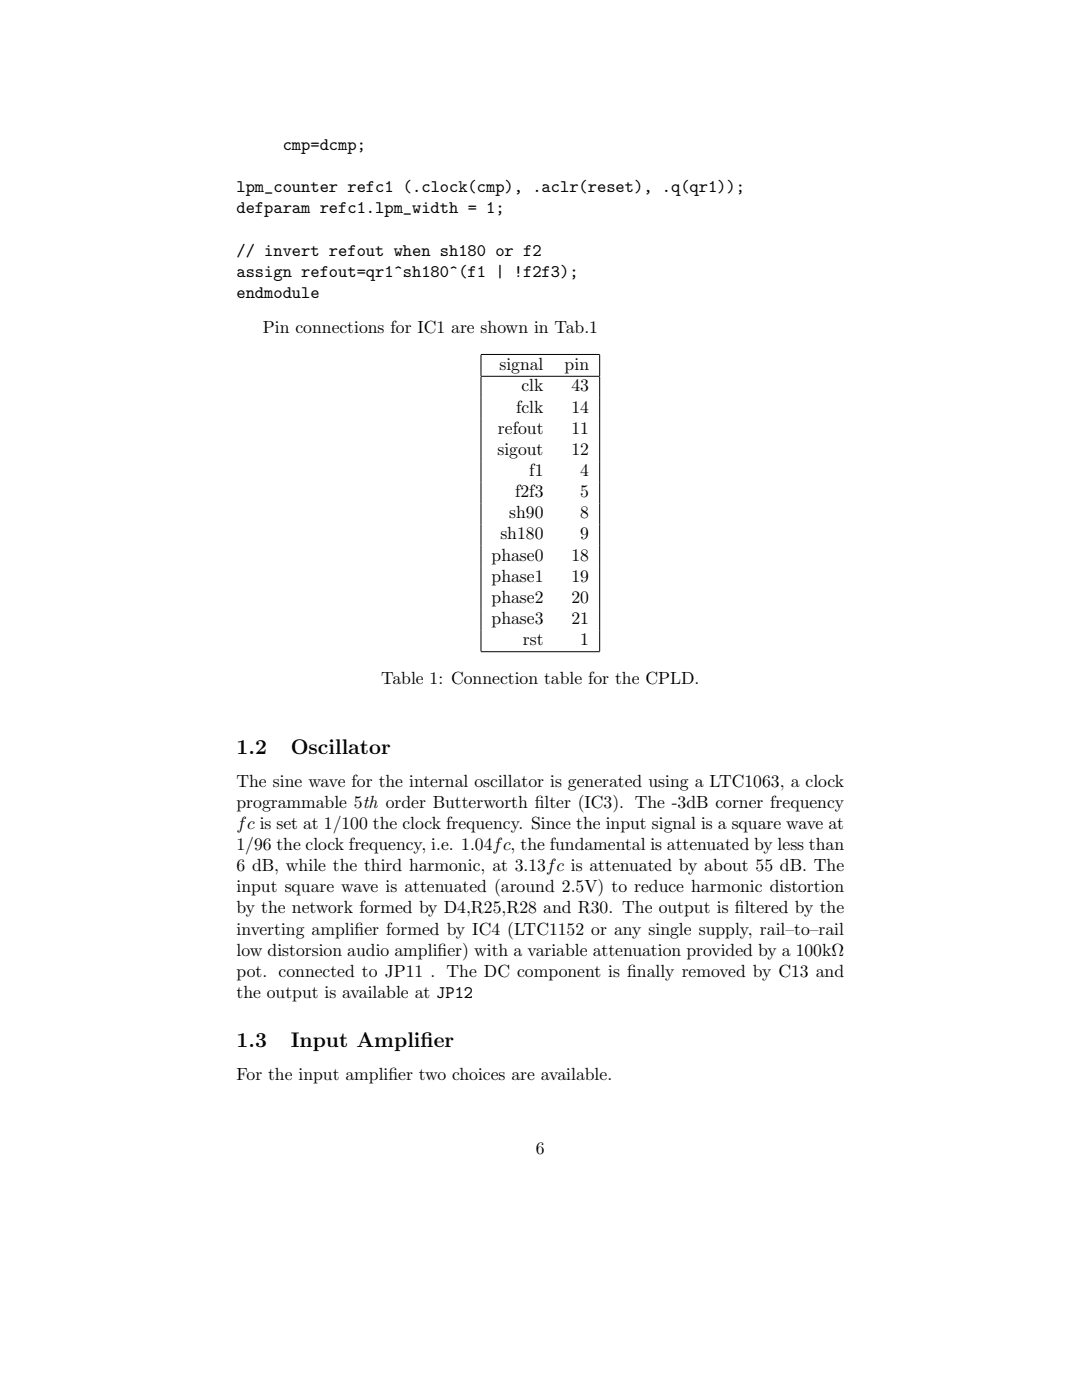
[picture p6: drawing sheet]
<svg xmlns="http://www.w3.org/2000/svg" width="216mm" height="279mm" viewBox="0 0 216 279" stroke-linecap="round" stroke-linejoin="round" font-family="sans-serif">
<defs><g id="words">
<g font-size="4.2">
<text x="47.2" y="150.5">1.2</text>
<text x="58" y="150.5">Oscillator</text>
<text x="47.2" y="209">1.3</text>
<text x="58" y="209">Input Amplif</text>
<text x="83.9" y="209">ier</text>
</g>
<g font-size="3.5">
<text x="56.4" y="29.9">cmp=dcmp;</text>
<text x="47.2" y="38.3">lpm_counter refc1 (.clock(cmp), .aclr(reset), .q(qr1));</text>
<text x="47.2" y="42.6">defparam refc1.lpm_width = 1;</text>
<text x="47.2" y="51">// invert refout when sh180 or f2</text>
<text x="47.2" y="55.2">assign refout=qr1^sh180^(f1 | !f2f3);</text>
<text x="47.2" y="59.4">endmodule</text>
<text x="52.5" y="66.5">Pin connections for IC1 are shown in Tab.1</text>
<text x="99.6" y="73.8">signal</text>
<text x="112.7" y="73.8">pin</text>
<text x="103" y="82.3">fclk</text>
<text x="104.1" y="78.1">clk</text>
<text x="114" y="78.1">43</text>
<text x="114" y="82.3">14</text>
<text x="99.4" y="86.6">refout</text>
<text x="114" y="86.6">11</text>
<text x="99.3" y="90.8">sigout</text>
<text x="105.6" y="95">f1</text>
<text x="114" y="90.8">12</text>
<text x="115.8" y="95">4</text>
<text x="102.8" y="99.2">f2f3</text>
<text x="115.8" y="99.2">5</text>
<text x="99.8" y="107.6">sh180</text>
<text x="101.6" y="103.4">sh90</text>
<text x="115.8" y="107.6">9</text>
<text x="115.8" y="103.4">8</text>
<text x="98.1" y="111.9">phase0</text>
<text x="114" y="111.9">18</text>
<text x="98.1" y="116.1">phase1</text>
<text x="114" y="116.1">19</text>
<text x="98.1" y="120.3">phase2</text>
<text x="98.1" y="124.5">phase3</text>
<text x="114" y="120.3">20</text>
<text x="114" y="124.5">21</text>
<text x="104.3" y="128.7">rst</text>
<text x="115.8" y="128.7">1</text>
<text x="76.1" y="136.4">Table 1: Connection table for the CPLD.</text>
<text x="47.2" y="157">The sine wave for the internal oscillator is generated using a LTC1063, a clock</text>
<text x="47.2" y="161.2">programmable 5th order Butterworth f</text>
<text x="106.7" y="161.2">ilter (IC3). The -3dB corner frequency</text>
<text x="47.2" y="165.4">fc is set at 1/100 the clock frequency. Since the input signal is a square wave at</text>
<text x="47.2" y="169.6">1/96 the clock frequency, i.e. 1.04fc, the fundamental is attenuated by less than</text>
<text x="47.2" y="173.9">6 dB, while the third harmonic, at 3.13fc is attenuated by about 55 dB. The</text>
<text x="47.2" y="178.1">input square wave is attenuated (around 2.5V) to reduce harmonic distortion</text>
<text x="47.2" y="182.3">by the network formed by D4,R25,R28 and R30. The output is f</text>
<text x="146.6" y="182.3">iltered by the</text>
<text x="47.2" y="186.5">inverting amplif</text>
<text x="47.2" y="190.7">low distorsion audio amplif</text>
<text x="70.8" y="186.5">ier formed by IC4 (LTC1152 or any single supply, rail–to–rail</text>
<text x="87.3" y="190.7">ier) with a variable attenuation provided by a 100kΩ</text>
<text x="47.2" y="194.9">pot. connected to JP11 . The DC component is f</text>
<text x="125.1" y="194.9">inally removed by C13 and</text>
<text x="47.2" y="199.2">the output is available at JP12</text>
<text x="47.2" y="215.5">For the input amplif</text>
<text x="77.5" y="215.5">ier two choices are available.</text>
<text x="106.9" y="230.2">6</text>
</g>
</g></defs>
<path d="M96 70.7h23.7M96 75.1h23.7M96 70.8v4.2M96 75.2v54.8M119.7 70.8v4.2M119.7 75.2v54.8M96 130.1h23.7" fill="none" stroke="#000" stroke-width=".2"/>
<use href="#words"/>
</svg>
